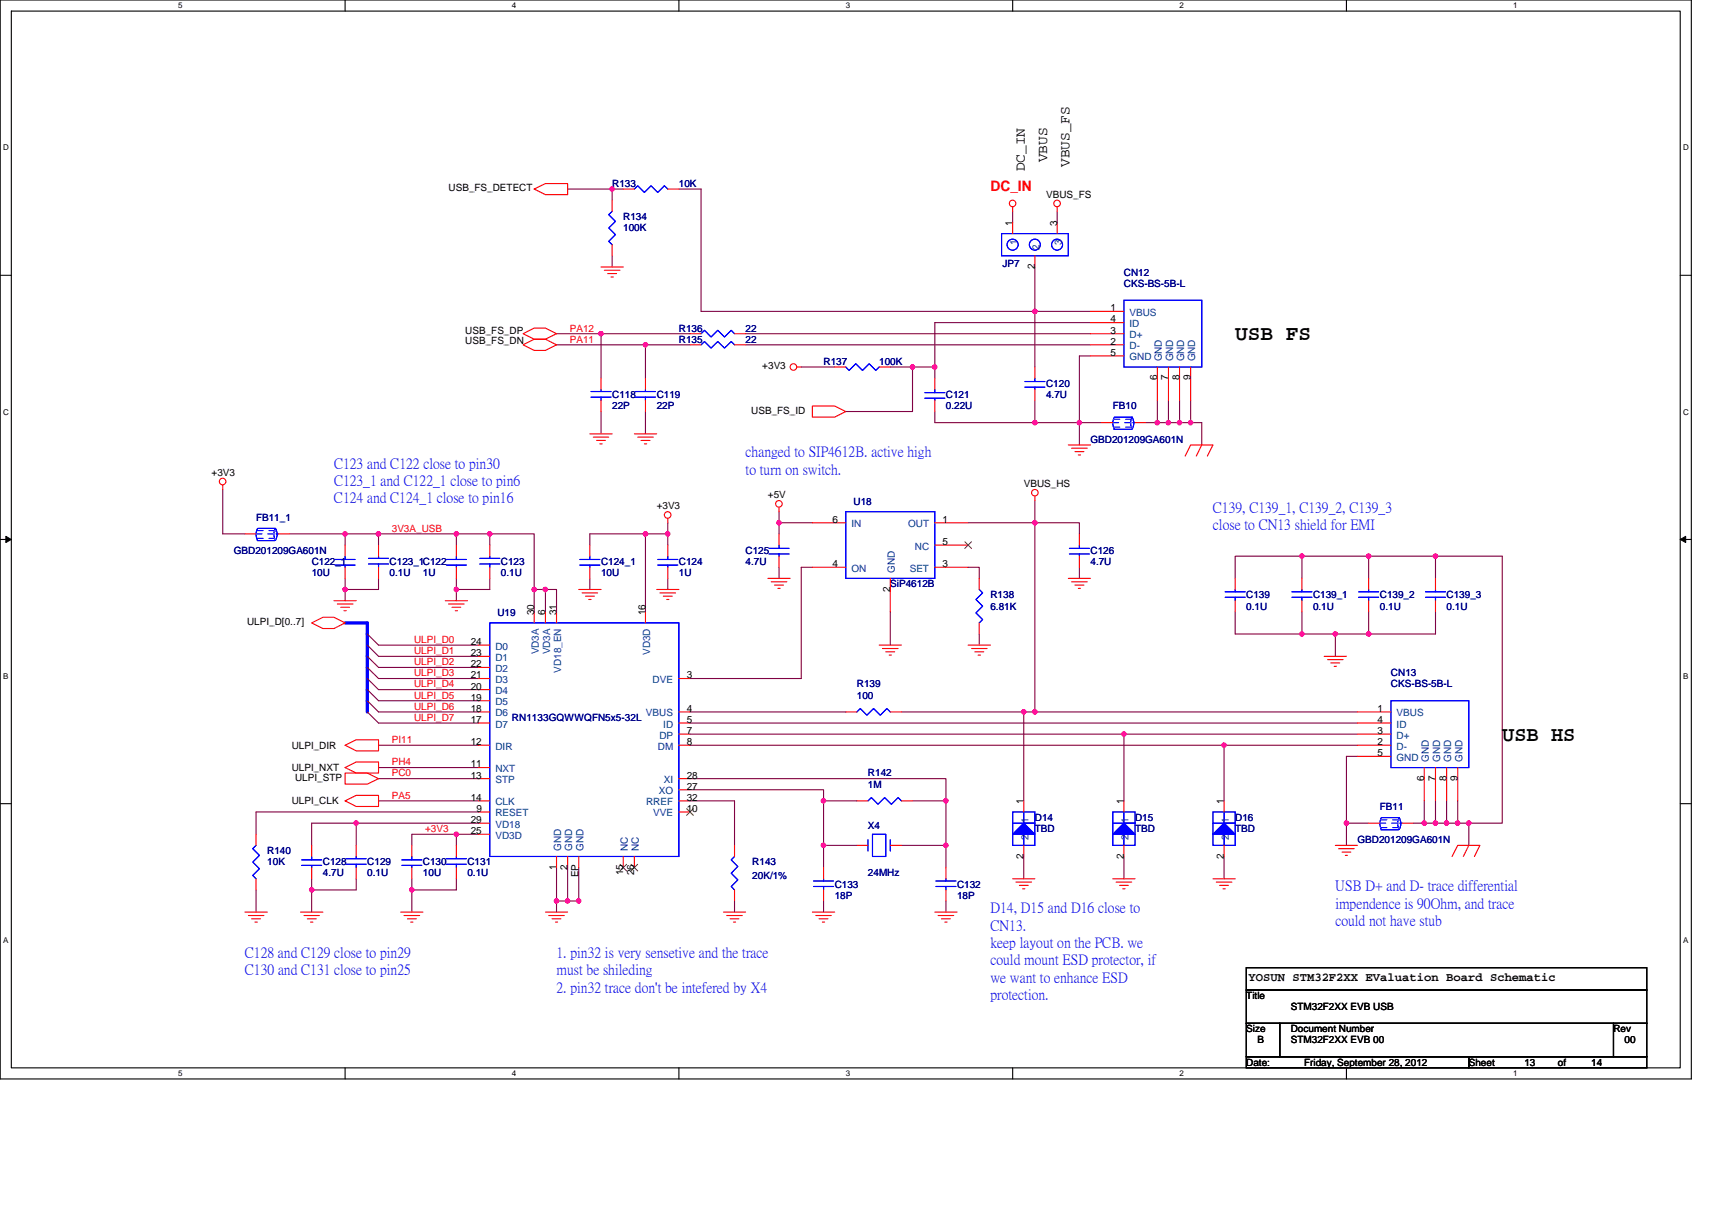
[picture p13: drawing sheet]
<svg xmlns="http://www.w3.org/2000/svg" width="297mm" height="210mm" viewBox="0 0 297 210" stroke-linecap="round" stroke-linejoin="round" font-family="sans-serif">
<defs><g id="words">
<g font-size="3.7">
<text x="214.3" y="59.1">USB FS</text>
<text x="260.6" y="128.5">USB HS</text>
</g>
<g font-size="2.5">
<text x="177.8" y="29.7" transform="rotate(-90 177.8 29.7)">DC_IN</text>
<text x="181.7" y="28.2" transform="rotate(-90 181.7 28.2)">VBUS</text>
<text x="185.6" y="29" transform="rotate(-90 185.6 29)">VBUS_FS</text>
</g>
<text font-size="2.5" fill="#f00" x="171.8" y="33.2">DC_IN</text>
<g font-size="2.5" fill="#00f">
<text x="58" y="81.1">C123 and C122 close to pin30</text>
<text x="129.4" y="82.2">to turn on switch.</text>
<text x="129.4" y="79.2">changed to SIP4612B. active high</text>
<text x="57.9" y="87.1">C124 and C124_1 close to pin16</text>
<text x="58" y="84.1">C123_1 and C122_1 close to pin6</text>
<text x="210.5" y="88.9">C139, C139_1, C139_2, C139_3</text>
<text x="210.5" y="91.9">close to CN13 shield for EMI</text>
<text x="231.7" y="154.5">USB D+ and D- trace differential</text>
<text x="171.8" y="158.3">D14, D15 and D16 close to</text>
<text x="171.8" y="161.4">CN13.</text>
<text x="231.7" y="157.5">impendence is 90Ohm, and trace</text>
<text x="231.7" y="160.5">could not have stub</text>
<text x="42.5" y="166.1">C128 and C129 close to pin29</text>
<text x="96.6" y="166.1">1. pin32 is very sensetive and the trace</text>
<text x="171.8" y="164.4">keep layout on the PCB. we</text>
<text x="171.9" y="167.4">could mount ESD protector, if</text>
<text x="42.5" y="169.1">C130 and C131 close to pin25</text>
<text x="96.6" y="172.1">2. pin32 trace don't be intefered by X4</text>
<text x="96.6" y="169.1">must be shileding</text>
<text x="171.8" y="170.4">we want to enhance ESD</text>
<text x="171.8" y="173.4">protection.</text>
</g>
<text font-size="2.1" x="216.6" y="170.3">YOSUN STM32F2XX EValuation Board Schematic</text>
<g font-size="1.7">
<text x="77.8" y="33.2">USB_FS_DETECT</text>
<text x="181.5" y="34.4">VBUS_FS</text>
<text x="175.7" y="39.2" transform="rotate(-90 175.7 39.2)">1</text>
<text x="183.4" y="39.2" transform="rotate(-90 183.4 39.2)">3</text>
<text x="179.5" y="46.7" transform="rotate(-90 179.5 46.7)">2</text>
<text x="80.7" y="59.6">USB_FS_DN</text>
<text x="80.7" y="57.9">USB_FS_DP</text>
<text x="192.7" y="54">1</text>
<text x="192.7" y="59.8">2</text>
<text x="192.7" y="57.9">3</text>
<text x="192.7" y="56">4</text>
<text x="132.3" y="64.1">+3V3</text>
<text x="192.7" y="61.7">5</text>
<text x="200.8" y="66" transform="rotate(-90 200.8 66)">6</text>
<text x="202.7" y="66" transform="rotate(-90 202.7 66)">7</text>
<text x="204.6" y="66" transform="rotate(-90 204.6 66)">8</text>
<text x="206.6" y="66" transform="rotate(-90 206.6 66)">9</text>
<text x="130.3" y="71.8">USB_FS_ID</text>
<text x="36.7" y="82.6">+3V3</text>
<text x="113.9" y="88.4">+3V3</text>
<text x="133.2" y="86.5">+5V</text>
<text x="177.6" y="84.5">VBUS_HS</text>
<text x="144.4" y="90.7">6</text>
<text x="163.6" y="90.7">1</text>
<text x="163.6" y="94.6">5</text>
<text x="144.4" y="98.4">4</text>
<text x="163.6" y="98.4">3</text>
<text x="92.7" y="106.7" transform="rotate(-90 92.7 106.7)">30</text>
<text x="94.6" y="106.7" transform="rotate(-90 94.6 106.7)">6</text>
<text x="96.5" y="106.7" transform="rotate(-90 96.5 106.7)">31</text>
<text x="112" y="106.7" transform="rotate(-90 112 106.7)">16</text>
<text x="154.4" y="102.7" transform="rotate(-90 154.4 102.7)">2</text>
<text x="42.9" y="108.5">ULPI_D[0..7]</text>
<text x="81.7" y="113.9">23</text>
<text x="81.7" y="111.9">24</text>
<text x="81.7" y="115.8">22</text>
<text x="81.7" y="117.7">21</text>
<text x="81.7" y="119.7">20</text>
<text x="119.1" y="117.7">3</text>
<text x="81.7" y="121.6">19</text>
<text x="81.7" y="123.5">18</text>
<text x="81.7" y="125.5">17</text>
<text x="119.1" y="125.5">5</text>
<text x="119.1" y="123.5">4</text>
<text x="239" y="123.5">1</text>
<text x="239" y="125.5">4</text>
<text x="50.6" y="129.9">ULPI_DIR</text>
<text x="81.7" y="129.3">12</text>
<text x="119.1" y="127.4">7</text>
<text x="119.1" y="129.3">8</text>
<text x="239" y="129.3">2</text>
<text x="239" y="127.4">3</text>
<text x="239" y="131.2">5</text>
<text x="50.6" y="133.8">ULPI_NXT</text>
<text x="51.2" y="135.5">ULPI_STP</text>
<text x="81.7" y="133.2">11</text>
<text x="81.7" y="135.1">13</text>
<text x="119.1" y="135.1">28</text>
<text x="119.1" y="137">27</text>
<text x="247.1" y="135.5" transform="rotate(-90 247.1 135.5)">6</text>
<text x="249" y="135.5" transform="rotate(-90 249 135.5)">7</text>
<text x="251" y="135.5" transform="rotate(-90 251 135.5)">8</text>
<text x="252.9" y="135.5" transform="rotate(-90 252.9 135.5)">9</text>
<text x="50.6" y="139.6">ULPI_CLK</text>
<text x="81.7" y="139">14</text>
<text x="81.7" y="142.8">29</text>
<text x="82.7" y="140.9">9</text>
<text x="119.1" y="139">32</text>
<text x="119.1" y="140.9">10</text>
<text x="177.6" y="139.6" transform="rotate(-90 177.6 139.6)">1</text>
<text x="195" y="139.6" transform="rotate(-90 195 139.6)">1</text>
<text x="212.4" y="139.6" transform="rotate(-90 212.4 139.6)">1</text>
<text x="81.7" y="144.8">25</text>
<text x="177.6" y="149" transform="rotate(-90 177.6 149)">2</text>
<text x="195" y="149" transform="rotate(-90 195 149)">2</text>
<text x="212.4" y="149" transform="rotate(-90 212.4 149)">2</text>
<text x="96.5" y="150.9" transform="rotate(-90 96.5 150.9)">1</text>
<text x="98.5" y="150.9" transform="rotate(-90 98.5 150.9)">2</text>
<text x="100.4" y="152.3" transform="rotate(-90 100.4 152.3)">EP</text>
<text x="108.1" y="151.9" transform="rotate(-90 108.1 151.9)">15</text>
<text x="110" y="151.9" transform="rotate(-90 110 151.9)">26</text>
<text x="216.2" y="173.4">Title</text>
<text x="216.2" y="179.1">Size</text>
<text x="224" y="179.1">Document Number</text>
<text x="224" y="175.3">STM32F2XX EVB USB</text>
<text x="279.9" y="179.1">Rev</text>
<text x="216.2" y="184.9">Date:</text>
<text x="218.2" y="181.1">B</text>
<text x="224" y="181.1">STM32F2XX EVB 00</text>
<text x="226.3" y="184.9">Friday, September 28, 2012</text>
<text x="254.8" y="184.9">Sheet</text>
<text x="264.5" y="184.9">13</text>
<text x="270.3" y="184.9">of</text>
<text x="276.1" y="184.9">14</text>
<text x="281.9" y="181.1">00</text>
</g>
<g font-size="1.7" fill="#000080">
<text x="106.2" y="32.4">R133</text>
<text x="117.8" y="32.4">10K</text>
<text x="108.1" y="38.2">R134</text>
<text x="108.1" y="40.2">100K</text>
<text x="174" y="46.3">JP7</text>
<text x="195" y="47.9">CN12</text>
<text x="195" y="49.8">CKS-BS-5B-L</text>
<text x="117.8" y="57.5">R136</text>
<text x="117.8" y="59.5">R135</text>
<text x="129.4" y="57.5">22</text>
<text x="129.4" y="59.5">22</text>
<text x="142.9" y="63.3">R137</text>
<text x="152.5" y="63.3">100K</text>
<text x="106.2" y="69.1">C118</text>
<text x="106.2" y="71">22P</text>
<text x="113.9" y="69.1">C119</text>
<text x="113.9" y="71">22P</text>
<text x="164.1" y="69.1">C121</text>
<text x="164.1" y="71">0.22U</text>
<text x="181.5" y="67.2">C120</text>
<text x="181.5" y="69.1">4.7U</text>
<text x="193.1" y="71">FB10</text>
<text x="189.2" y="76.8">GBD201209GA601N</text>
<text x="148.1" y="87.6">U18</text>
<text x="44.4" y="90.3">FB11_1</text>
<text x="40.6" y="96.1">GBD201209GA601N</text>
<text x="54.1" y="98.1">C122_1</text>
<text x="54.1" y="100">10U</text>
<text x="67.6" y="98.1">C123_1C122</text>
<text x="67.6" y="100">0.1U</text>
<text x="73.4" y="100">1U</text>
<text x="86.9" y="98.1">C123</text>
<text x="86.9" y="100">0.1U</text>
<text x="104.3" y="98.1">C124_1</text>
<text x="104.3" y="100">10U</text>
<text x="117.8" y="98.1">C124</text>
<text x="117.8" y="100">1U</text>
<text x="129.4" y="96.1">C125</text>
<text x="129.4" y="98.1">4.7U</text>
<text x="154.5" y="101.9">SiP4612B</text>
<text x="189.2" y="96.1">C126</text>
<text x="189.2" y="98.1">4.7U</text>
<text x="86.3" y="106.9">U19</text>
<text x="171.8" y="103.8">R138</text>
<text x="171.8" y="105.8">6.81K</text>
<text x="216.2" y="103.8">C139</text>
<text x="216.2" y="105.8">0.1U</text>
<text x="227.8" y="103.8">C139_1</text>
<text x="227.8" y="105.8">0.1U</text>
<text x="239.4" y="103.8">C139_2</text>
<text x="239.4" y="105.8">0.1U</text>
<text x="251" y="103.8">C139_3</text>
<text x="251" y="105.8">0.1U</text>
<text x="148.7" y="119.3">R139</text>
<text x="241.3" y="117.4">CN13</text>
<text x="241.3" y="119.3">CKS-BS-5B-L</text>
<text x="88.8" y="125.1">RN1133GQWWQFN5x5-32L</text>
<text x="148.7" y="121.2">100</text>
<text x="150.6" y="134.7">R142</text>
<text x="150.6" y="136.7">1M</text>
<text x="150.6" y="143.8">X4</text>
<text x="179.6" y="142.5">D14</text>
<text x="196.9" y="142.5">D15</text>
<text x="214.3" y="142.5">D16</text>
<text x="239.4" y="140.5">FB11</text>
<text x="46.4" y="148.3">R140</text>
<text x="179.6" y="144.4">TBD</text>
<text x="196.9" y="144.4">TBD</text>
<text x="214.3" y="144.4">TBD</text>
<text x="235.5" y="146.3">GBD201209GA601N</text>
<text x="46.4" y="150.2">10K</text>
<text x="56" y="150.2">C128</text>
<text x="56" y="152.1">4.7U</text>
<text x="63.7" y="150.2">C129</text>
<text x="63.7" y="152.1">0.1U</text>
<text x="73.4" y="150.2">C130</text>
<text x="73.4" y="152.1">10U</text>
<text x="81.1" y="150.2">C131</text>
<text x="81.1" y="152.1">0.1U</text>
<text x="130.5" y="150.2">R143</text>
<text x="130.5" y="152.5">20K/1%</text>
<text x="144.8" y="154.1">C133</text>
<text x="144.8" y="156">18P</text>
<text x="150.6" y="152.1">24MHz</text>
<text x="166" y="154.1">C132</text>
<text x="166" y="156">18P</text>
</g>
<g font-size="1.7" fill="#004080">
<text x="176.5" y="42.5" transform="rotate(-90 176.5 42.5)">1</text>
<text x="180.4" y="43.4" transform="rotate(-90 180.4 43.4)">2</text>
<text x="184.2" y="42.5" transform="rotate(-90 184.2 42.5)">3</text>
<text x="196" y="54.8">VBUS</text>
<text x="196" y="58.7">D+</text>
<text x="196" y="56.8">ID</text>
<text x="196" y="60.6">D-</text>
<text x="196" y="62.5">GND</text>
<text x="201.6" y="62.7" transform="rotate(-90 201.6 62.7)">GND</text>
<text x="203.5" y="62.7" transform="rotate(-90 203.5 62.7)">GND</text>
<text x="205.5" y="62.7" transform="rotate(-90 205.5 62.7)">GND</text>
<text x="207.4" y="62.7" transform="rotate(-90 207.4 62.7)">GND</text>
<text x="147.7" y="91.5">IN</text>
<text x="157.6" y="91.5">OUT</text>
<text x="158.7" y="95.4">NC</text>
<text x="147.7" y="99.2">ON</text>
<text x="155.3" y="99.4" transform="rotate(-90 155.3 99.4)">GND</text>
<text x="157.8" y="99.2">SET</text>
<text x="86" y="112.7">D0</text>
<text x="93.5" y="113.6" transform="rotate(-90 93.5 113.6)">VD3A</text>
<text x="95.4" y="113.6" transform="rotate(-90 95.4 113.6)">VD3A</text>
<text x="112.8" y="113.7" transform="rotate(-90 112.8 113.7)">VD3D</text>
<text x="86" y="114.7">D1</text>
<text x="86" y="116.6">D2</text>
<text x="86" y="118.5">D3</text>
<text x="97.4" y="116.7" transform="rotate(-90 97.4 116.7)">VD18_EN</text>
<text x="113.2" y="118.5">DVE</text>
<text x="86" y="120.5">D4</text>
<text x="86" y="122.4">D5</text>
<text x="86" y="124.3">D6</text>
<text x="112.1" y="124.3">VBUS</text>
<text x="242.3" y="124.3">VBUS</text>
<text x="86" y="126.3">D7</text>
<text x="86" y="130.1">DIR</text>
<text x="114.1" y="130.1">DM</text>
<text x="114.4" y="128.2">DP</text>
<text x="115.1" y="126.3">ID</text>
<text x="242.3" y="130.1">D-</text>
<text x="242.3" y="128.2">D+</text>
<text x="242.3" y="126.3">ID</text>
<text x="86" y="134">NXT</text>
<text x="86" y="135.9">STP</text>
<text x="114.3" y="137.8">XO</text>
<text x="115.2" y="135.9">XI</text>
<text x="242.3" y="132">GND</text>
<text x="247.9" y="132.2" transform="rotate(-90 247.9 132.2)">GND</text>
<text x="249.9" y="132.2" transform="rotate(-90 249.9 132.2)">GND</text>
<text x="251.8" y="132.2" transform="rotate(-90 251.8 132.2)">GND</text>
<text x="253.7" y="132.2" transform="rotate(-90 253.7 132.2)">GND</text>
<text x="86" y="139.8">CLK</text>
<text x="86" y="141.7">RESET</text>
<text x="86" y="143.6">VD18</text>
<text x="112.1" y="139.8">RREF</text>
<text x="113.3" y="141.7">VVE</text>
<text x="178.4" y="142.8" transform="rotate(-90 178.4 142.8)">1</text>
<text x="195.8" y="142.8" transform="rotate(-90 195.8 142.8)">1</text>
<text x="213.2" y="142.8" transform="rotate(-90 213.2 142.8)">1</text>
<text x="86" y="145.6">VD3D</text>
<text x="97.4" y="147.7" transform="rotate(-90 97.4 147.7)">GND</text>
<text x="99.3" y="147.7" transform="rotate(-90 99.3 147.7)">GND</text>
<text x="101.2" y="147.7" transform="rotate(-90 101.2 147.7)">GND</text>
<text x="108.9" y="147.7" transform="rotate(-90 108.9 147.7)">NC</text>
<text x="110.9" y="147.7" transform="rotate(-90 110.9 147.7)">NC</text>
<text x="178.4" y="145.7" transform="rotate(-90 178.4 145.7)">2</text>
<text x="195.8" y="145.7" transform="rotate(-90 195.8 145.7)">2</text>
<text x="213.2" y="145.7" transform="rotate(-90 213.2 145.7)">2</text>
</g>
<g font-size="1.7" fill="#f00">
<text x="98.9" y="59.5">PA11</text>
<text x="98.9" y="57.5">PA12</text>
<text x="68" y="92.3">3V3A_USB</text>
<text x="71.8" y="111.6">ULPI_D0</text>
<text x="71.8" y="113.5">ULPI_D1</text>
<text x="71.8" y="115.4">ULPI_D2</text>
<text x="71.8" y="117.4">ULPI_D3</text>
<text x="71.8" y="119.3">ULPI_D4</text>
<text x="71.8" y="121.2">ULPI_D5</text>
<text x="71.8" y="123.2">ULPI_D6</text>
<text x="71.8" y="125.1">ULPI_D7</text>
<text x="68" y="128.9">PI11</text>
<text x="68" y="132.8">PH4</text>
<text x="68" y="134.7">PC0</text>
<text x="68" y="138.6">PA5</text>
<text x="73.8" y="144.4">+3V3</text>
</g>
<g font-size="1.4">
<text x="30.9" y="1.5">5</text>
<text x="88.8" y="1.5">4</text>
<text x="146.7" y="1.5">3</text>
<text x="204.7" y="1.5">2</text>
<text x="262.6" y="1.5">1</text>
<text x=".5" y="26.1">D</text>
<text x="292" y="26.1">D</text>
<text x=".5" y="71.9">C</text>
<text x="292" y="71.9">C</text>
<text x=".5" y="117.8">B</text>
<text x="292" y="117.8">B</text>
<text x=".5" y="163.6">A</text>
<text x="292" y="163.6">A</text>
<text x="30.9" y="186.8">5</text>
<text x="88.8" y="186.8">4</text>
<text x="146.7" y="186.8">3</text>
<text x="204.7" y="186.8">2</text>
<text x="262.6" y="186.8">1</text>
</g>
</g></defs>
<path d="M0 0h293.5v187.2h-293.5zM2 1.9h289.5v183.4h-289.5z" fill="none" stroke="#000" stroke-width=".19"/>
<g fill="#fff">
<path d="M30.9 .2h.8v1.6h-.8z"/>
<path d="M30.9 185.5h.8v1.6h-.8z"/>
</g>
<path d="M59.9 0v1.9M59.9 185.3v1.9" fill="none" stroke="#000" stroke-width=".19"/>
<g fill="#fff">
<path d="M88.8 .2h.8v1.6h-.8z"/>
<path d="M88.8 185.5h.8v1.6h-.8z"/>
</g>
<path d="M117.8 0v1.9M117.8 185.3v1.9" fill="none" stroke="#000" stroke-width=".19"/>
<g fill="#fff">
<path d="M146.7 .2h.8v1.6h-.8z"/>
<path d="M146.7 185.5h.8v1.6h-.8z"/>
</g>
<path d="M175.7 0v1.9M175.7 185.3v1.9" fill="none" stroke="#000" stroke-width=".19"/>
<g fill="#fff">
<path d="M204.7 .2h.7v1.6h-.7z"/>
<path d="M204.7 185.5h.7v1.6h-.7z"/>
</g>
<path d="M233.6 0v1.9M233.6 185.3v1.9" fill="none" stroke="#000" stroke-width=".19"/>
<g fill="#fff">
<path d="M262.6 .2h.7v1.6h-.7z"/>
<path d="M262.6 185.5h.7v1.6h-.7z"/>
<path d="M.5 24.8h1v1.6h-1z"/>
<path d="M292 24.8h1v1.6h-1z"/>
<path d="M.5 70.7h1v1.5h-1z"/>
<path d="M292 70.7h1v1.5h-1z"/>
</g>
<path d="M0 47.8h2M291.5 47.8h2" fill="none" stroke="#000" stroke-width=".19"/>
<g fill="#fff">
<path d="M.5 116.5h.9v1.6h-.9z"/>
<path d="M292 116.5h.9v1.6h-.9z"/>
</g>
<path d="M0 93.6h2M291.5 93.6h2" fill="none" stroke="#000" stroke-width=".19"/>
<path d="M1 93.1l1 .5-1 .5zM291.5 93.6l1-.5v1z" fill="#000" stroke="#000" stroke-width=".17"/>
<g fill="#fff">
<path d="M.5 162.4h.9v1.5h-.9z"/>
<path d="M292 162.4h.9v1.5h-.9z"/>
</g>
<path d="M0 139.5h2M291.5 139.5h2M216.2 177.6h5.8v5.8h-5.8zM216.2 167.9h69.5v3.9h-69.5zM216.2 171.8h69.5v5.8h-69.5zM222 177.6h57.9v5.8h-57.9zM279.9 177.6h5.8v5.8h-5.8zM216.2 183.4h38.6v1.9h-38.6zM254.8 183.4h30.9v1.9h-30.9z" fill="none" stroke="#000" stroke-width=".19"/>
<g fill="none" stroke="#800040" stroke-width=".19">
<path d="M98.5 32.8h7.7M106.2 32.8h1.9M106.2 32.8v1.9M117.8 32.8h3.8v21.2h58v9.7M175.7 36.7v1.9M183.4 36.7v1.9M96.6 59.8h15.4M96.6 57.9h7.7M104.3 57.9h15.4M104.3 57.9v7.7M106.2 44.4v1.9M112 59.8h7.7"/>
<path d="M112 59.8v5.8M129.4 59.8h59.8M129.4 57.9h59.8M179.6 46.3v7.7h9.6M189.2 56h-27v7.7M104.3 71.4v3.9M112 71.4v3.9M139 63.7h5.8M154.5 63.7h3.8M158.3 63.7h3.9M158.3 63.7v7.7h-11.6M162.2 63.7v1.9"/>
<path d="M162.2 71.4v1.9h17.4M179.6 69.5v3.8M179.6 73.3h7.7M187.3 73.3v3.9M187.3 73.3h3.9M189.2 61.8h-1.9v11.5M198.9 73.3h1.9M200.8 69.5v3.8M200.8 73.3h1.9M202.7 73.3h2M202.7 69.5v3.8M204.7 73.3h1.9"/>
<path d="M204.7 69.5v3.8M206.6 69.5v3.8M206.6 73.3h1.9v3.9M38.6 84.9v7.7h3.9M50.2 92.6h9.7v2M59.9 92.6h5.8v2M65.7 92.6h13.5M79.2 92.6v2M79.2 92.6h5.8M85 92.6h7.7v9.7M85 92.6v2M112 92.6v13.6"/>
<path d="M112 92.6h-9.7v2M112 92.6h3.9M115.9 90.7v1.9M115.9 92.6v2M135.2 98.4v2M135.2 90.7v1.9M135.2 88.8v1.9h5.7M140.9 98.4h-1.9v19.4h-19.3M168 90.7h11.6M168 98.4h1.9v2M179.6 90.7v32.8M179.6 90.7h7.7v1.9"/>
<path d="M179.6 86.9v3.8M187.3 98.4v2M225.9 96.5v3.9M225.9 96.5h11.6v3.9M225.9 96.5h-11.6v3.9M237.5 96.5h11.6M249.1 96.5v3.9M249.1 96.5h11.5v46.4h-5.8M59.9 102.3v1.9M59.9 100.4v1.9M63.7 110l2 2h17.3M63.7 112l2 1.9h17.3"/>
<path d="M63.7 113.9l2 1.9h17.3M63.7 115.8l2 2h17.3M63.7 117.8l2 1.9h17.3M63.7 119.7l2 1.9h17.3M65.7 100.4v1.9h-5.8M79.2 102.3v1.9M79.2 100.4v1.9M85 100.4v1.9h-5.8M92.7 102.3v3.9M92.7 102.3h1.9M94.6 102.3v3.9M94.6 102.3h2v3.9"/>
<path d="M102.3 100.4v1.9M115.9 100.4v1.9M154.5 106.2v5.8M169.9 110v2M214.3 106.2v3.8h11.6M225.9 106.2v3.8M225.9 110h5.8M231.7 110v3.9M231.7 110h5.8M237.5 106.2v3.8M249.1 106.2v3.8h-11.6M63.7 121.6l2 1.9h17.3"/>
<path d="M63.7 123.5l2 2h17.3M65.7 129.3h17.3M65.7 133.2h17.3M65.7 135.1h17.3M65.7 139h17.3M119.7 125.5h115.8M119.7 127.4h75.3M119.7 139h7.7v7.7M119.7 129.3h92.7M119.7 135.1h44.4v3.9M119.7 137.1h23.2v1.9M119.7 123.5h27"/>
<path d="M148.7 139h-5.8v7.7M156.4 123.5h21.2v15.5M158.3 139h5.8v7.7M177.6 123.5h2M179.6 123.5h55.9M235.5 127.4h-40.5v11.6M235.5 129.3h-23.1v9.7M235.5 131.3h-1.9v11.6M247.1 139v3.9M249.1 139v3.9M251 139v3.9M252.9 139v3.9"/>
<path d="M44.4 154.4v3.9M54.1 154.4v3.9M54.1 152.5v1.9M61.8 152.5v1.9h-7.7M61.8 142.9v3.8M61.8 142.9h21.2M61.8 142.9h-7.7v3.8M71.5 152.5v1.9M71.5 154.4v3.9M79.2 144.8h3.8M79.2 144.8h-7.7v1.9M79.2 144.8v1.9"/>
<path d="M79.2 152.5v1.9h-7.7M83 140.9h-38.6v3.9M96.6 156.4h1.9M96.6 150.6v5.8M96.6 156.4v1.9M98.5 150.6v5.8h1.9v-5.8M127.4 156.4v1.9M142.9 156.4v1.9M148.7 146.7h-5.8v3.9M156.4 146.7h7.7v3.9M164.1 156.4v1.9M177.6 148.6v3.9"/>
<path d="M195 148.6v3.9M212.4 148.6v3.9M233.6 142.9h3.9M233.6 142.9v3.8M245.2 142.9h1.9M247.1 142.9h2M249.1 142.9h3.8M252.9 142.9h1.9M254.8 142.9v3.8"/>
</g>
<g fill="#f0f" stroke="#f0f" stroke-width=".19">
<circle cx="200.8" cy="73.3" r=".38"/>
<circle cx="206.6" cy="73.3" r=".38"/>
<circle cx="162.2" cy="63.7" r=".38"/>
<circle cx="104.3" cy="57.9" r=".38"/>
<circle cx="112" cy="59.8" r=".38"/>
<circle cx="106.2" cy="32.8" r=".38"/>
<circle cx="158.3" cy="63.7" r=".38"/>
<circle cx="179.6" cy="54" r=".38"/>
<circle cx="61.8" cy="142.8" r=".38"/>
<circle cx="212.4" cy="129.3" r=".38"/>
<circle cx="247.1" cy="142.8" r=".38"/>
<circle cx="251" cy="142.8" r=".38"/>
<circle cx="252.9" cy="142.8" r=".38"/>
<circle cx="195" cy="127.4" r=".38"/>
<circle cx="249" cy="142.8" r=".38"/>
<circle cx="202.7" cy="73.3" r=".38"/>
<circle cx="204.6" cy="73.3" r=".38"/>
<circle cx="135.2" cy="90.7" r=".38"/>
<circle cx="179.6" cy="123.5" r=".38"/>
<circle cx="179.6" cy="90.7" r=".38"/>
<circle cx="142.9" cy="139" r=".38"/>
<circle cx="142.9" cy="146.7" r=".38"/>
<circle cx="164.1" cy="139" r=".38"/>
<circle cx="164.1" cy="146.7" r=".38"/>
<circle cx="65.7" cy="92.6" r=".38"/>
<circle cx="92.7" cy="102.3" r=".38"/>
<circle cx="85" cy="92.6" r=".38"/>
<circle cx="94.6" cy="102.3" r=".38"/>
<circle cx="79.2" cy="92.6" r=".38"/>
<circle cx="59.9" cy="92.6" r=".38"/>
<circle cx="225.9" cy="96.5" r=".38"/>
<circle cx="237.5" cy="96.5" r=".38"/>
<circle cx="112" cy="92.6" r=".38"/>
<circle cx="115.8" cy="92.6" r=".38"/>
<circle cx="79.2" cy="144.8" r=".38"/>
<circle cx="177.6" cy="123.5" r=".38"/>
<circle cx="249" cy="96.5" r=".38"/>
<circle cx="254.8" cy="142.8" r=".38"/>
<circle cx="79.2" cy="102.3" r=".38"/>
<circle cx="98.5" cy="156.3" r=".38"/>
<circle cx="96.5" cy="156.3" r=".38"/>
<circle cx="54.1" cy="154.4" r=".38"/>
<circle cx="233.6" cy="142.8" r=".38"/>
<circle cx="59.9" cy="102.3" r=".38"/>
<circle cx="225.9" cy="110" r=".38"/>
<circle cx="187.3" cy="73.3" r=".38"/>
<circle cx="179.6" cy="73.3" r=".38"/>
<circle cx="237.5" cy="110" r=".38"/>
<circle cx="100.4" cy="156.3" r=".38"/>
<circle cx="71.4" cy="154.4" r=".38"/>
<circle cx="231.7" cy="110" r=".38"/>
</g>
<path d="M59.9 108.1h3.8v15.4" fill="none" stroke="#00f" stroke-width=".57"/>
<g fill="none" stroke="#f00" stroke-width=".19">
<path d="M92.7 32.8l1.9-.9h3.9v1.9h-3.9zM106.2 34.7v2M108.1 32.8h2M115.9 32.8h1.9M175.7 35.9v.8M175.7 38.6v1.9M183.4 35.9v.8M183.4 38.6v1.9M90.8 59.8l1.9-.9h1.9l2 .9-2 1h-1.9zM90.8 57.9l1.9-1h1.9l2 1-2 1h-1.9zM104.3 46.3h3.8M104.9 46.9h2.7"/>
<path d="M105.4 47.5h1.6M106 48.1h.4M106.2 42.5v1.9M119.7 57.9h1.9M119.7 59.8h1.9M127.4 57.9h2M127.4 59.8h2M179.6 44.4v1.9M189.2 57.9h5.8M189.2 54h5.8M189.2 59.8h5.8M189.2 56h5.8"/>
<path d="M102.3 75.3h3.9M102.9 75.9h2.7M103.5 76.4h1.5M104.1 77h.4M104.3 65.6v2M104.3 69.5v1.9M110.1 75.3h3.8M110.7 75.9h2.6M111.2 76.4h1.6M111.8 77h.4M112 65.6v2M112 69.5v1.9"/>
<path d="M138.3 63.7h.7M140.9 70.5h3.9l1.9 .9-1.9 1h-3.9zM144.8 63.7h1.9M152.5 63.7h2M162.2 65.6v2M162.2 69.5v1.9M179.6 63.7v1.9M179.6 67.6v1.9M185.4 77.2h3.8M185.9 77.8h2.7M186.5 78.4h1.6M187.1 79h.4"/>
<path d="M189.2 61.8h5.8M191.2 73.3h1.9M196.9 73.3h2M200.8 63.7v5.8M202.7 63.7v5.8M204.7 63.7v5.8M205.6 79.1l1-1.9h3.9l-1 1.9M206.6 63.7v5.8M208.5 77.2l-.9 1.9M38.6 84.2v.7M42.5 92.6h1.9M48.3 92.6h1.9"/>
<path d="M59.9 94.6v1.9M59.9 98.4v2M65.7 94.6v1.9M65.7 98.4v2M79.2 94.6v1.9M79.2 98.4v2M85 94.6v1.9M85 98.4v2M102.3 94.6v1.9M102.3 98.4v2M115.9 90v.7M115.9 94.6v1.9"/>
<path d="M115.9 98.4v2M135.2 88v.8M135.2 92.6v2M135.2 96.5v1.9M140.9 90.7h5.8M140.9 98.4h5.8M162.2 90.7h5.8M162.2 98.4h5.8M162.2 94.6h5.8M179.6 86.1v.8M187.3 92.6v2M187.3 96.5v1.9"/>
<path d="M54.1 108.1l1.9-1h2l1.9 1-1.9 1h-2zM58 104.2h3.8M58.5 104.8h2.7M59.1 105.4h1.5M59.7 106h.4M77.3 104.2h3.8M77.8 104.8h2.7M78.4 105.4h1.5M79 106h.4M83 113.9h2M83 115.8h2M83 117.8h2"/>
<path d="M83 119.7h2M83 112h2M92.7 106.2v1.9M94.6 106.2v1.9M96.6 106.2v1.9M100.4 102.3h3.9M101 102.9h2.7M101.6 103.5h1.5M102.1 104h.4M112 106.2v1.9M113.9 102.3h3.9M114.5 102.9h2.7"/>
<path d="M115.1 103.5h1.5M115.7 104h.4M117.8 117.8h1.9M133.2 100.4h3.9M133.8 101h2.7M134.4 101.5h1.5M135 102.1h.4M152.5 112h3.9M153.1 112.5h2.7M153.7 113.1h1.5M154.3 113.7h.4M154.5 100.4v5.8"/>
<path d="M168 112h3.8M168.6 112.5h2.7M169.1 113.1h1.6M169.7 113.7h.4M169.9 100.4v1.9M169.9 108.1v1.9M185.4 100.4h3.8M185.9 101h2.7M186.5 101.5h1.6M187.1 102.1h.4M214.3 100.4v1.9M214.3 104.2v2"/>
<path d="M225.9 100.4v1.9M225.9 104.2v2M229.8 113.9h3.8M230.3 114.5h2.7M230.9 115h1.5M231.5 115.6h.4M237.5 100.4v1.9M237.5 104.2v2M249.1 100.4v1.9M249.1 104.2v2M59.9 129.3l1.9-.9h3.9v1.9h-3.9zM59.9 133.2l1.9-1h3.9v2h-3.9z"/>
<path d="M59.9 139l1.9-1h3.9v2h-3.9zM59.9 134.2h3.8l2 .9-2 1h-3.8zM83 123.5h2M83 139h2M83 121.6h2M83 129.3h2M83 125.5h2M83 133.2h2M83 135.1h2M117.8 123.5h1.9M117.8 139h1.9M117.8 129.3h1.9"/>
<path d="M117.8 125.5h1.9M117.8 127.4h1.9M117.8 135.1h1.9M117.8 137.1h1.9M146.7 123.5h2M148.7 139h1.9M154.5 123.5h1.9M156.4 139h1.9M177.6 139v1.9M195 139v1.9M212.4 139v1.9M235.5 123.5h5.8"/>
<path d="M235.5 129.3h5.8M235.5 125.5h5.8M235.5 127.4h5.8M235.5 131.3h5.8M247.1 133.2v5.8M249.1 133.2v5.8M251 133.2v5.8M252.9 133.2v5.8M42.5 158.3h3.9M43.1 158.9h2.7M43.7 159.4h1.5M44.4 144.8v1.9"/>
<path d="M44.4 152.5v1.9M52.2 158.3h3.8M52.7 158.9h2.7M53.3 159.4h1.6M54.1 146.7v1.9M54.1 150.6v1.9M61.8 146.7v1.9M61.8 150.6v1.9M69.5 158.3h3.9M70.1 158.9h2.7M70.7 159.4h1.5M71.5 146.7v1.9"/>
<path d="M71.5 150.6v1.9M79.2 146.7v1.9M79.2 150.6v1.9M83 140.9h2M83 144.8h2M83 142.9h2M94.6 158.3h3.9M95.2 158.9h2.7M95.8 159.4h1.5M96.6 148.6v2M98.5 148.6v2M100.4 148.6v2"/>
<path d="M108.1 148.6v2M110.1 148.6v2M117.8 140.9h1.9M125.5 158.3h3.9M126.1 158.9h2.7M126.7 159.4h1.5M127.4 146.7v1.9M127.4 154.4v2M140.9 158.3h3.9M141.5 158.9h2.7M142.1 159.4h1.6M142.9 150.6v1.9"/>
<path d="M142.9 154.4v2M148.7 146.7h1.9M154.5 146.7h1.9M162.2 158.3h3.8M162.8 158.9h2.7M163.3 159.4h1.6M164.1 150.6v1.9M164.1 154.4v2M175.7 152.5h3.9M176.3 153.1h2.7M176.9 153.6h1.5M177.4 154.2h.4"/>
<path d="M177.6 146.7v1.9M193.1 152.5h3.8M193.7 153.1h2.7M194.2 153.6h1.6M194.8 154.2h.4M195 146.7v1.9M210.5 152.5h3.8M211 153.1h2.7M211.6 153.6h1.5M212.2 154.2h.4M212.4 146.7v1.9M231.7 146.7h3.8"/>
<path d="M232.3 147.3h2.7M232.9 147.9h1.5M233.4 148.4h.4M237.5 142.9h1.9M243.3 142.9h1.9M251.9 148.6l1-1.9h3.9l-1 1.9M254.8 146.7l-.9 1.9M44.2 160h.4M53.9 160h.4M71.3 160h.3M96.4 160h.3M127.3 160h.3"/>
<path d="M142.7 160h.4M163.9 160h.4"/>
<circle cx="175.7" cy="35.3" r=".57"/>
<circle cx="183.4" cy="35.3" r=".57"/>
<circle cx="137.7" cy="63.7" r=".57"/>
<circle cx="38.6" cy="83.6" r=".57"/>
<circle cx="115.8" cy="89.4" r=".57"/>
<circle cx="135.1" cy="87.4" r=".57"/>
<circle cx="179.6" cy="85.5" r=".57"/>
</g>
<g fill="none" stroke="#00f" stroke-width=".19">
<path d="M106.2 36.7l-.6 .6 1.2 1.1-1.2 1.2 1.2 1.1-1.2 1.2 .6 .6M110.1 32.8l.6-.6 1.1 1.2 1.2-1.2 1.1 1.2 1.2-1.2 .6 .6M121.6 57.9l.6-.6 1.2 1.2 1.1-1.2 1.2 1.2 1.2-1.2 .5 .6M121.6 59.8l.6-.5 1.2 1.1 1.1-1.1 1.2 1.1 1.2-1.1 .5 .5M173.8 40.5h11.6v3.9h-11.6zM195 52.1h13.5v11.6h-13.5zM102.5 68.9h3.5M102.5 67.9h3.5M104.3 67.6v.3M104.3 68.9v.6M110.3 68.9h3.4M110.3 67.9h3.4"/>
<path d="M112 67.6v.3M112 68.9v.6M146.7 63.7l.6 .6 1.2-1.2 1.1 1.2 1.2-1.2 1.2 1.2 .5-.6M160.5 68.1h3.4M160.5 69.1h3.4M162.2 69.1v.4M162.2 67.6v.5M177.8 66.2h3.5M177.8 67.2h3.5M179.6 65.6v.6M179.6 67.2v.4M193.3 74.5h3.1"/>
<path d="M193.4 72.4a2.12 2.12 0 0 0-.1 2M193.5 72.4h2.9M196.4 72.4a1.99 1.99 0 0 1 0 2M196.4 72.4a2.12 2.12 0 0 0 0 2M196.6 73.3h.3M44.6 93.8h3.1M44.7 91.7a2.12 2.12 0 0 0 0 2M44.8 91.7h2.9M47.8 93.7a2.12 2.12 0 0 1 0-2 1.99 1.99 0 0 1 0 2M47.9 92.6h.4M58.1 97.1h3.5M58.1 98.1h3.5"/>
<path d="M59.9 98.1v.3M59.9 96.5v.6M63.9 97.9h3.5M63.9 96.9h3.5M65.7 96.5v.4M65.7 97.9v.5M77.4 97.1h3.5M77.4 98.1h3.5M79.2 98.1v.3M79.2 96.5v.6M83.2 97.9h3.5M83.2 96.9h3.5"/>
<path d="M85 96.5v.4M85 97.9v.5M100.6 97.1h3.5M100.6 98.1h3.5M102.3 98.1v.3M102.3 96.5v.6M114.1 97.1h3.5M114.1 98.1h3.5M115.9 98.1v.3M115.9 96.5v.6M133.4 95.2h3.5M133.4 96.1h3.5"/>
<path d="M135.2 96.1v.4M135.2 94.6v.6M146.7 88.8h15.5v11.6h-15.5zM185.5 95.2h3.5M185.5 96.1h3.5M187.3 96.1v.4M187.3 94.6v.6M85 108.1h32.8v40.5h-32.8zM169.9 102.3l.6 .6-1.2 1.1 1.2 1.2-1.2 1.2 1.2 1.1-.6 .6M212.6 103.7h3.4M212.6 102.7h3.4M214.3 102.3v.4"/>
<path d="M214.3 103.7v.5M224.2 103.7h3.4M224.2 102.7h3.4M225.9 102.3v.4M225.9 103.7v.5M235.7 103.7h3.5M235.7 102.7h3.5M237.5 102.3v.4M237.5 103.7v.5M247.3 103.7h3.5M247.3 102.7h3.5M249.1 102.3v.4"/>
<path d="M249.1 103.7v.5M148.7 123.5l.6-.5 1.1 1.1 1.2-1.1 1.1 1.1 1.2-1.1 .6 .5M150.6 139l.6-.6 1.1 1.2 1.2-1.2 1.2 1.2 1.1-1.2 .6 .6M241.3 121.6h13.5v11.6h-13.5zM44.4 146.7l-.5 .6 1.1 1.1-1.1 1.2 1.1 1.2-1.1 1.1 .5 .6M52.3 149.2h3.5M52.3 150.2h3.5M54.1 150.2v.4M54.1 148.6v.6M60.1 150h3.4M60.1 149h3.4M61.8 148.6v.4"/>
<path d="M61.8 150v.6M69.7 149.2h3.5M69.7 150.2h3.5M71.5 150.2v.4M71.5 148.6v.6M77.4 150h3.5M77.4 149h3.5M79.2 148.6v.4M79.2 150v.6M127.4 148.6l-.5 .6 1.1 1.2-1.1 1.1 1.1 1.2-1.1 1.1 .5 .6M141.2 153.8h3.4M141.2 152.9h3.4"/>
<path d="M142.9 152.5v.4M142.9 153.8v.6M150.6 145.7v2M151.4 144.8h2.3v3.8h-2.3zM154.5 145.7v2M162.4 153.8h3.5M162.4 152.9h3.5M164.1 152.5v.4M164.1 153.8v.6M175.7 140.9h3.9v5.8h-3.9zM177.6 140.9v2h2h-3.9M177.6 144.8v1.9"/>
<path d="M193.1 140.9h3.8v5.8h-3.8zM195 140.9v2h1.9h-3.8M195 144.8v1.9M210.5 140.9h3.8v5.8h-3.8zM212.4 140.9v2h1.9h-3.8M212.4 144.8v1.9M239.6 144h3.1M239.7 141.9a2.12 2.12 0 0 0 0 2M239.8 141.9h2.9M242.8 141.9a1.99 1.99 0 0 1 0 2 2.12 2.12 0 0 1 0-2zM242.9 142.9h.4"/>
<circle cx="175.7" cy="42.5" r=".96"/>
<circle cx="179.6" cy="42.5" r=".95"/>
<circle cx="183.4" cy="42.5" r=".95"/>
</g>
<g fill="#00f" stroke="#00f" stroke-width=".19">
<path d="M212.4 142.9l1.9 1.9h-3.8z" fill-rule="evenodd"/>
<path d="M212.4 142.9l1.9 1.9h-3.8z" fill-rule="evenodd"/>
<path d="M177.6 142.9l2 1.9h-3.9z" fill-rule="evenodd"/>
<path d="M177.6 142.9l2 1.9h-3.9z" fill-rule="evenodd"/>
<path d="M195 142.9l1.9 1.9h-3.8z" fill-rule="evenodd"/>
<path d="M195 142.9l1.9 1.9h-3.8z" fill-rule="evenodd"/>
</g>
<g fill="none" stroke="#fff" stroke-width=".17" stroke-dasharray="1 1 1 1 1 1 1 1">
<path d="M193.1 73.3h3.1M193.3 74.1h3.1M193.3 72.8h3.1M196.2 73.3h.1M196.4 74.1h.1M196.4 72.8h.1M44.4 92.6h3.1M44.6 93.4h3.1M44.6 92.1h3.1M47.5 92.6h.1M47.7 93.4h.1M47.7 92.1h.1"/>
<path d="M239.4 142.9h3.1M239.6 143.6h3.1M239.6 142.3h3.1M242.5 142.9h.1M242.7 143.6h.1M242.7 142.3h.1"/>
</g>
<g fill="none" stroke="#00f" stroke-width=".17" stroke-dasharray="1 1 1 1 1 1 1 1">
<path d="M193.1 73.3h3.1M193.3 74.1h3.1M193.3 72.8h3.1M196.2 73.3h.1M196.4 74.1h.1M196.4 72.8h.1M44.4 92.6h3.1M44.6 93.4h3.1M44.6 92.1h3.1M47.5 92.6h.1M47.7 93.4h.1M47.7 92.1h.1"/>
<path d="M239.4 142.9h3.1M239.6 143.6h3.1M239.6 142.3h3.1M242.5 142.9h.1M242.7 143.6h.1M242.7 142.3h.1"/>
</g>
<path d="M167.4 94l1.2 1.2M168.5 94l-1.1 1.2M107.6 150l1.1 1.2M108.7 150l-1.2 1.2M109.5 150l1.2 1.2M110.6 150l-1.1 1.2M119.1 140.3l1.2 1.2M120.3 140.3l-1.2 1.2" fill="none" stroke="#804000" stroke-width=".17"/>
<use href="#words"/>
</svg>
